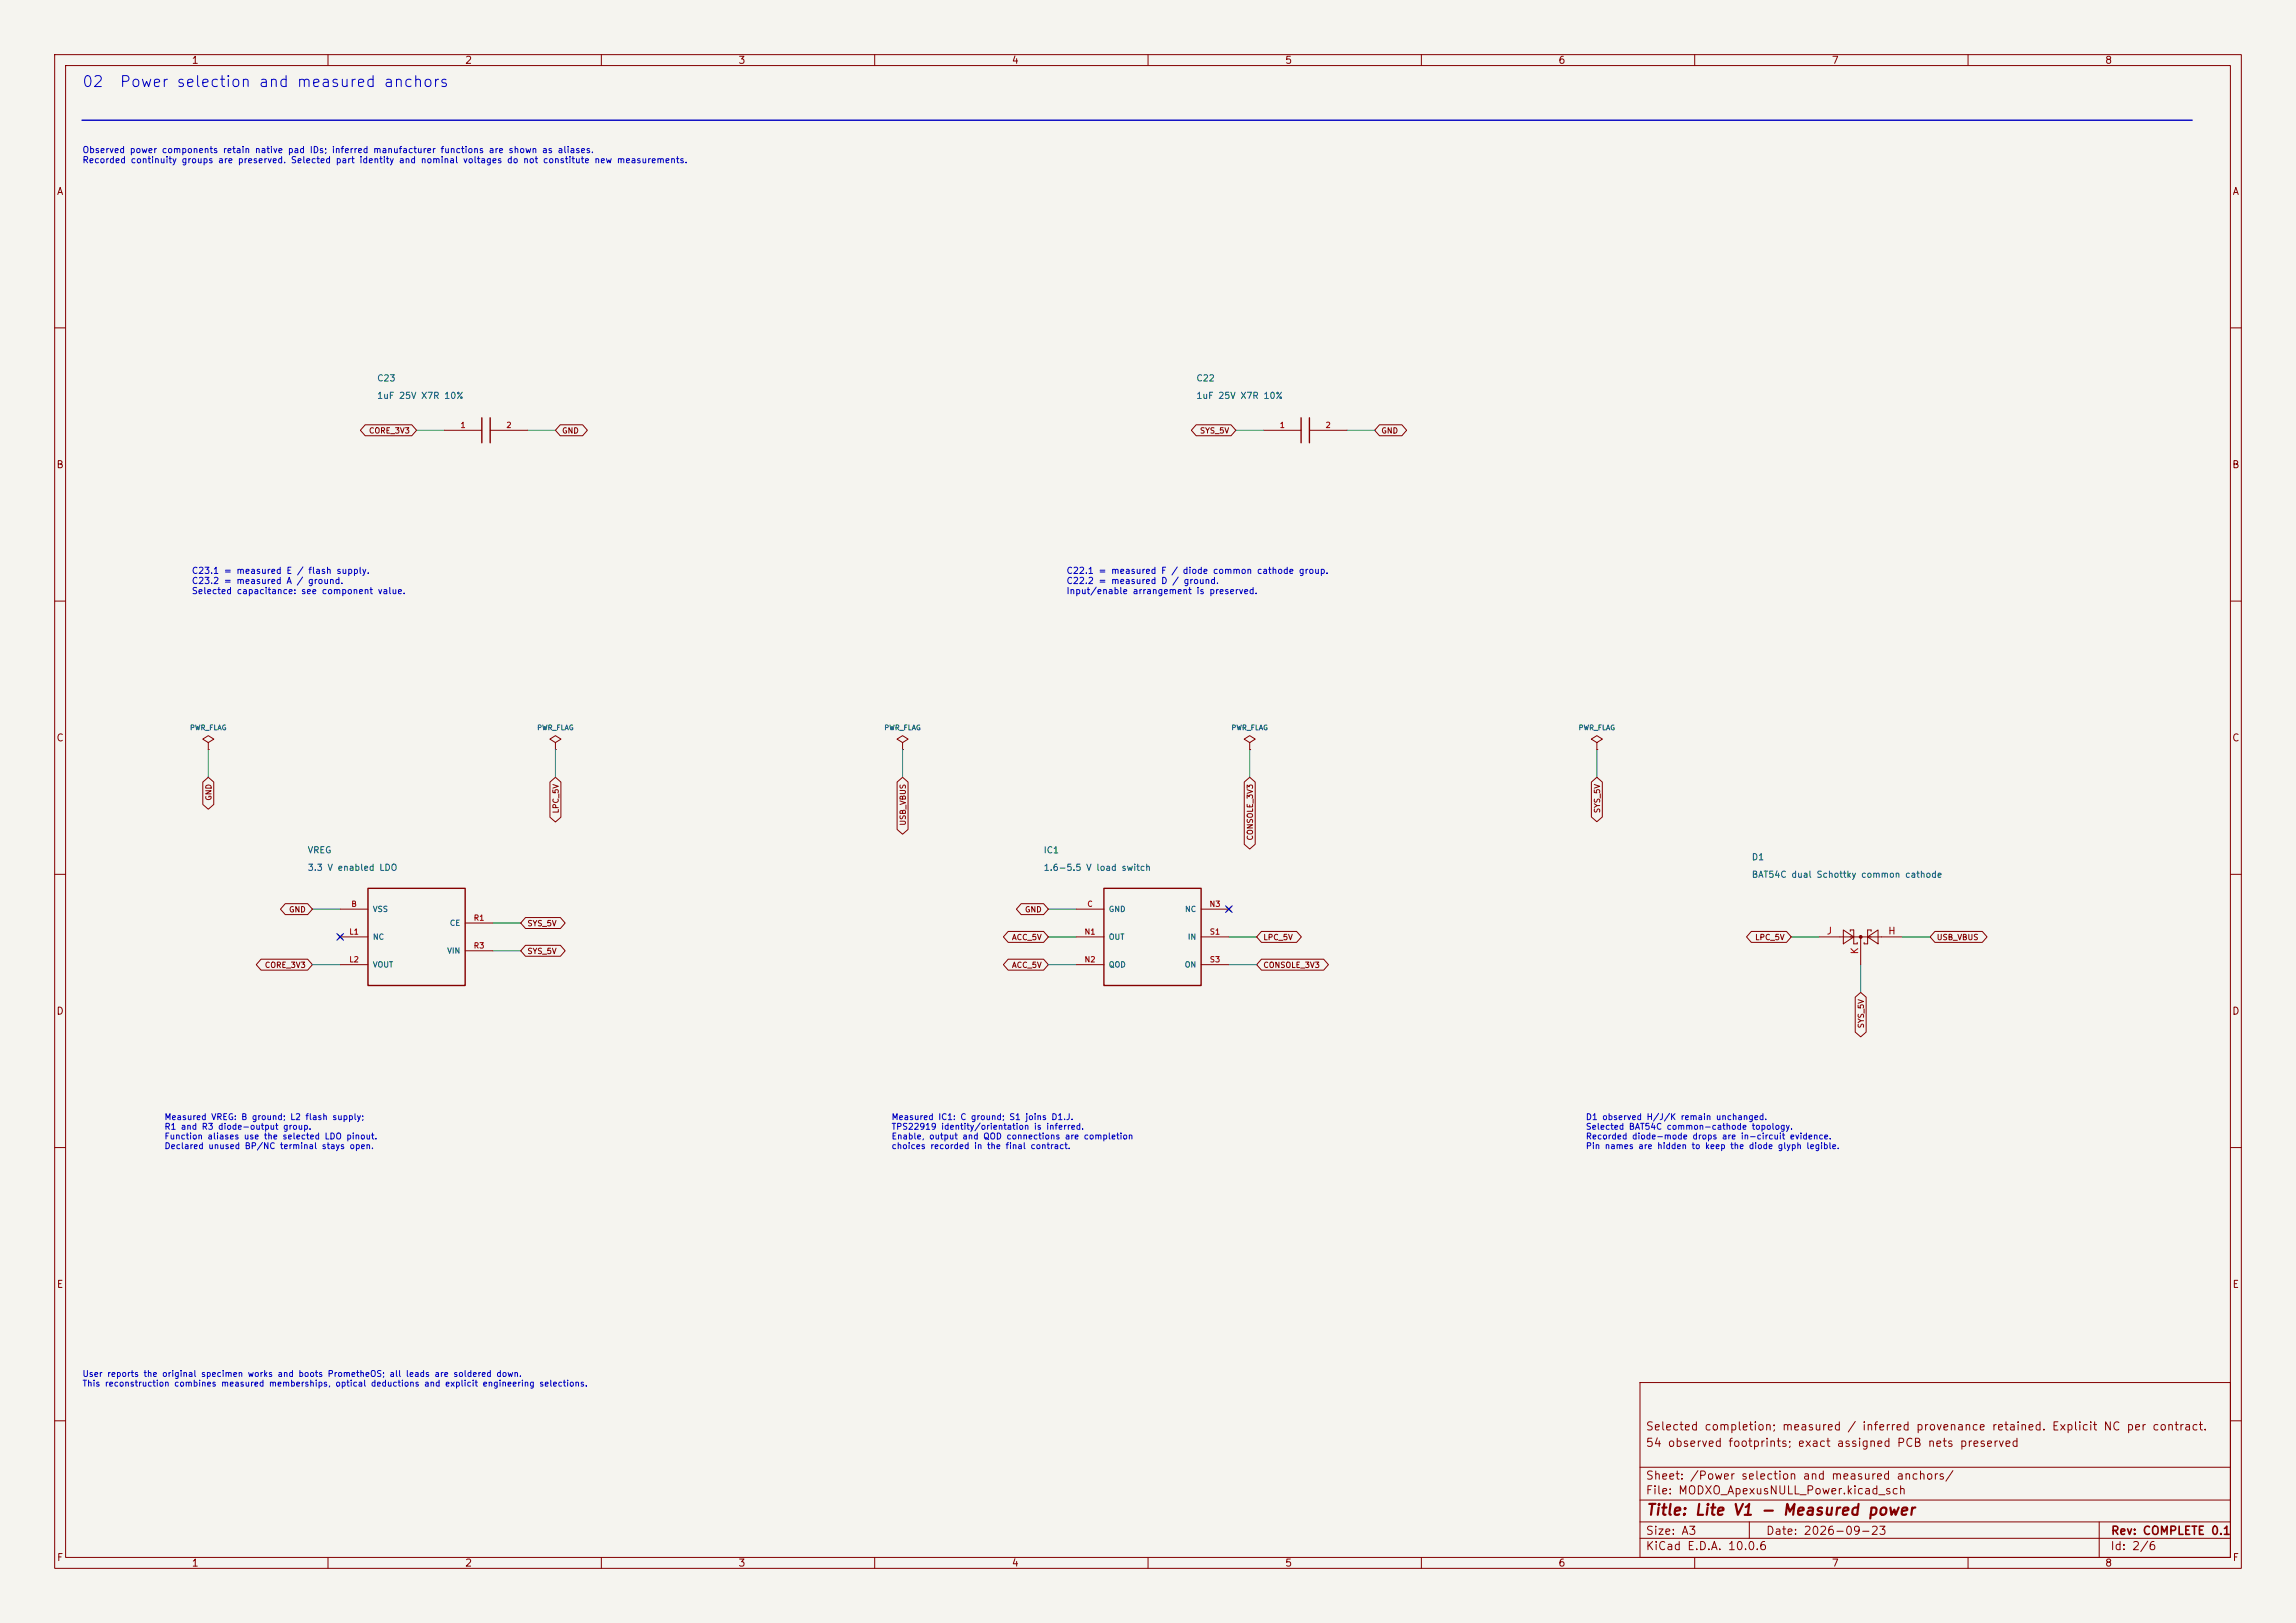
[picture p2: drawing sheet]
<svg xmlns="http://www.w3.org/2000/svg" width="420mm" height="297mm" viewBox="0 0 420 297" stroke-linecap="round" stroke-linejoin="round" font-family="sans-serif">
<defs><g id="words">
<g font-size="2" fill="#0000c2">
<text x="14.9" y="16.4">02</text>
<text x="21.8" y="16.4">Power selection and measured anchors</text>
</g>
<text font-size="2" fill="#840000" x="301" y="277.8">Title: Lite V1 - Measured power</text>
<g font-size="1.5" fill="#840000">
<text x="300.9" y="262.1">Selected completion; measured / inferred provenance retained. Explicit NC per contract.</text>
<text x="300.9" y="265.1">54 observed footprints; exact assigned PCB nets preserved</text>
<text x="300.9" y="273.8">File: MODXO_ApexusNULL_Power.kicad_sch</text>
<text x="300.9" y="271.1">Sheet: /Power selection and measured anchors/</text>
<text x="300.9" y="281.2">Size: A3</text>
<text x="322.9" y="281.2">Date: 2026-09-23</text>
<text x="386" y="281.2">Rev: COMPLETE 0.1</text>
<text x="300.9" y="284">KiCad E.D.A. 10.0.6</text>
<text x="385.9" y="284">Id: 2/6</text>
</g>
<g font-size="1.3" fill="#840000">
<text x="35" y="12">1</text>
<text x="85" y="12">2</text>
<text x="135" y="12">3</text>
<text x="185" y="12">4</text>
<text x="235" y="12">5</text>
<text x="285" y="12">6</text>
<text x="335" y="12">7</text>
<text x="385" y="12">8</text>
<text x="10.3" y="36">A</text>
<text x="408.3" y="36">A</text>
<text x="10.2" y="86">B</text>
<text x="408.2" y="86">B</text>
<text x="10.2" y="136">C</text>
<text x="408.2" y="136">C</text>
<text x="10.2" y="186">D</text>
<text x="408.2" y="186">D</text>
<text x="10.3" y="236">E</text>
<text x="408.3" y="236">E</text>
<text x="10.3" y="286">F</text>
<text x="35" y="287">1</text>
<text x="85" y="287">2</text>
<text x="135" y="287">3</text>
<text x="185" y="287">4</text>
<text x="235" y="287">5</text>
<text x="285" y="287">6</text>
<text x="335" y="287">7</text>
<text x="385" y="287">8</text>
<text x="408.3" y="286">F</text>
</g>
<g font-size="1.3" fill="#a90000">
<text x="334" y="171.3">J</text>
<text x="345.3" y="171.3">H</text>
<text x="340.2" y="174.8" transform="rotate(-90 340.2 174.8)">K</text>
</g>
<g font-size="1.2" fill="#0000c2">
<text x="15" y="28.3">Observed power components retain native pad IDs; inferred manufacturer functions are shown as aliases.</text>
<text x="15" y="30.1">Recorded continuity groups are preserved. Selected part identity and nominal voltages do not constitute new measurements.</text>
<text x="35" y="105.3">C23.1 = measured E / flash supply.</text>
<text x="35" y="107.1">C23.2 = measured A / ground.</text>
<text x="195" y="105.3">C22.1 = measured F / diode common cathode group.</text>
<text x="195" y="107.1">C22.2 = measured D / ground.</text>
<text x="35" y="109">Selected capacitance: see component value.</text>
<text x="195" y="109">Input/enable arrangement is preserved.</text>
</g>
<g font-size="1.2" fill="#006464">
<text x="68.9" y="70.1">C23</text>
<text x="218.7" y="70.1">C22</text>
<text x="68.9" y="73.3">1uF 25V X7R 10%</text>
<text x="218.7" y="73.3">1uF 25V X7R 10%</text>
<text x="56.2" y="156.4">VREG</text>
<text x="56.2" y="159.6">3.3 V enabled LDO</text>
<text x="190.8" y="156.4">IC1</text>
<text x="190.8" y="159.6">1.6-5.5 V load switch</text>
<text x="320.3" y="157.7">D1</text>
<text x="320.3" y="160.9">BAT54C dual Schottky common cathode</text>
</g>
<g font-size="1.1" fill="#0000c2">
<text x="30" y="205.2">Measured VREG: B ground; L2 flash supply;</text>
<text x="30" y="207">R1 and R3 diode-output group.</text>
<text x="30" y="208.8">Function aliases use the selected LDO pinout.</text>
<text x="163" y="205.2">Measured IC1: C ground; S1 joins D1.J.</text>
<text x="163" y="207">TPS22919 identity/orientation is inferred.</text>
<text x="163" y="208.8">Enable, output and QOD connections are completion</text>
<text x="290" y="205.2">D1 observed H/J/K remain unchanged.</text>
<text x="290" y="207">Selected BAT54C common-cathode topology.</text>
<text x="290" y="208.8">Recorded diode-mode drops are in-circuit evidence.</text>
<text x="30" y="210.5">Declared unused BP/NC terminal stays open.</text>
<text x="163" y="210.5">choices recorded in the final contract.</text>
<text x="290" y="210.5">Pin names are hidden to keep the diode glyph legible.</text>
<text x="15" y="252.2">User reports the original specimen works and boots PrometheOS; all leads are soldered down.</text>
<text x="15" y="254">This reconstruction combines measured memberships, optical deductions and explicit engineering selections.</text>
</g>
<g font-size="1" fill="#840000">
<text x="67.4" y="79.6">CORE_3V3</text>
<text x="102.7" y="79.6">GND</text>
<text x="219.4" y="79.6">SYS_5V</text>
<text x="252.6" y="79.6">GND</text>
<text x="38.9" y="146.6" transform="rotate(-90 38.9 146.6)">GND</text>
<text x="102.4" y="148.9" transform="rotate(-90 102.4 148.9)">LPC_5V</text>
<text x="292.9" y="148.9" transform="rotate(-90 292.9 148.9)">SYS_5V</text>
<text x="165.9" y="151.2" transform="rotate(-90 165.9 151.2)">USB_VBUS</text>
<text x="229.4" y="153.9" transform="rotate(-90 229.4 153.9)">CONSOLE_3V3</text>
<text x="52.8" y="167.2">GND</text>
<text x="187.4" y="167.2">GND</text>
<text x="96.4" y="169.7">SYS_5V</text>
<text x="185" y="172.3">ACC_5V</text>
<text x="231" y="172.3">LPC_5V</text>
<text x="321" y="172.3">LPC_5V</text>
<text x="354.2" y="172.3">USB_VBUS</text>
<text x="48.3" y="177.4">CORE_3V3</text>
<text x="96.4" y="174.8">SYS_5V</text>
<text x="185" y="177.4">ACC_5V</text>
<text x="231" y="177.4">CONSOLE_3V3</text>
<text x="341.2" y="188.3" transform="rotate(-90 341.2 188.3)">SYS_5V</text>
</g>
<g font-size="1" fill="#a90000">
<text x="84.1" y="78.6">1</text>
<text x="92.5" y="78.6">2</text>
<text x="234" y="78.6">1</text>
<text x="242.4" y="78.6">2</text>
<text x="64.2" y="166.2">B</text>
<text x="198.8" y="166.2">C</text>
<text x="221.2" y="166.2">N3</text>
<text x="63.8" y="171.3">L1</text>
<text x="86.6" y="168.7">R1</text>
<text x="86.6" y="173.8">R3</text>
<text x="198.3" y="171.3">N1</text>
<text x="221.2" y="171.3">S1</text>
<text x="63.8" y="176.3">L2</text>
<text x="198.3" y="176.3">N2</text>
<text x="221.2" y="176.3">S3</text>
</g>
<g font-size="1" fill="#006464">
<text x="68.1" y="167.1">VSS</text>
<text x="202.7" y="167.1">GND</text>
<text x="216.7" y="167.1">NC</text>
<text x="68.1" y="172.2">NC</text>
<text x="82.2" y="169.7">CE</text>
<text x="202.7" y="172.2">OUT</text>
<text x="217.2" y="172.2">IN</text>
<text x="68.1" y="177.3">VOUT</text>
<text x="81.7" y="174.7">VIN</text>
<text x="202.7" y="177.3">QOD</text>
<text x="216.6" y="177.3">ON</text>
</g>
<g font-size=".9" fill="#006464">
<text x="34.7" y="133.8">PWR_FLAG</text>
<text x="98.2" y="133.8">PWR_FLAG</text>
<text x="161.7" y="133.8">PWR_FLAG</text>
<text x="225.2" y="133.8">PWR_FLAG</text>
<text x="288.7" y="133.8">PWR_FLAG</text>
</g>
</g></defs>
<path d="M0 0h420v297h-420z" fill="#f5f4ef" stroke="#f5f4ef" stroke-width=".18"/>
<g fill="none" stroke="#840000" stroke-width=".18">
<path d="M10 10h400v277h-400zM12 12h396v273h-396zM60 10v2M110 10v2M160 10v2M210 10v2M260 10v2M310 10v2M360 10v2M10 60h2M66.8 77.7h8.5l.9 1-.9 1h-8.5l-.9-1zM81.3 78.7h6.8"/>
<path d="M89.7 78.7h6.8M102.5 77.7h4.1l.8 1-.8 1h-4.1l-.9-1zM218.8 77.7h6.4l.9 1-.9 1h-6.4l-.9-1zM231.1 78.7h6.9M239.5 78.7h6.9M252.3 77.7h4.1l.9 1-.9 1h-4.1l-.8-1zM408 60h2M10 110h2M408 110h2M38.1 135.9l1-.6-1-.7-1 .7 1 .6v1.3M38.1 137.2h.1M101.6 135.9l1-.6-1-.7-1 .7 1 .6v1.3"/>
<path d="M101.6 137.2h.1M165.1 135.9l1-.6-1-.7-1 .7 1 .6v1.3M165.1 137.2h.1M228.6 135.9l1-.6-1-.7-1 .7 1 .6v1.3M228.6 137.2h.1M292.1 135.9l1-.6-1-.7-1 .7 1 .6v1.3M292.1 137.2h.1M10 160h2M37.1 143.1l1-.9 1 .9v4.1l-1 .9-1-.9zM100.6 143.1l1-.9 1 .9v6.4l-1 .9-1-.9zM164.1 143.1l1-.9 1 .9v8.7l-1 .9-1-.9zM227.6 143.1l1-.9 1 .9v11.4l-1 .9-1-.9z"/>
<path d="M291.1 143.1l1-.9 1 .9v6.4l-1 .9-1-.9zM408 160h2M47.7 175.5h8.6l.8 1-.8 1h-8.6l-.8-1zM52.2 165.4h4.1l.8 1-.8 1h-4.1l-.9-1zM61.8 171.1l.8 .7M62.2 166.4h5.1M62.2 171.5h5.1M62.2 176.5h5.1M62.6 171.1l-.8 .7M85.1 168.9h5.1M85.1 174h5.1M96.1 167.9h6.4l.9 1-.9 1h-6.4l-.9-1z"/>
<path d="M96.1 173h6.4l.9 1-.9 1h-6.4l-.9-1zM184.4 170.4h6.5l.9 1.1-.9 1h-6.5l-.9-1zM184.4 175.5h6.5l.9 1-.9 1h-6.5l-.9-1zM186.8 165.4h4.1l.9 1-.9 1h-4.1l-.9-1zM196.8 166.4h5.1M196.8 171.5h5.1M196.8 176.5h5.1M219.7 166.4h5.1M219.7 171.5h5.1M219.7 176.5h5.1M224.4 166l.8 .8M225.2 166l-.8 .8"/>
<path d="M230.7 175.5h11.4l.9 1-.9 1h-11.4l-.8-1zM230.7 170.4h6.5l.9 1.1-.9 1h-6.5l-.8-1zM320.4 170.4h6.4l.9 1.1-.9 1h-6.4l-.9-1zM332.7 171.5h15.3M337.2 170.2l1.9 1.3-1.9 1.2zM338.5 170.4v-.2h.6v2.5h.6v-.2M340.4 171.5v5M341.6 171.5l1.9-1.3v2.5zM342.3 170.4v-.2h-.7v2.5h-.6v-.2M353.9 170.4h8.7l.9 1.1-.9 1h-8.7l-.8-1zM339.4 182.5l1-.9 1 .9v6.4l-1 .8-1-.8zM10 210h2"/>
<path d="M408 210h2M300 253h108v32h-108zM10 260h2M300 278.5h108M300 274.5h108M300 268.5h108M320 278.5v3M384 278.5v6.5M408 260h2M60 285v2M110 285v2M160 285v2"/>
<path d="M210 285v2M260 285v2M300 281.5h108M310 285v2M360 285v2"/>
</g>
<path d="M88.1 76.5v4.5M89.7 76.5v4.5M238 76.5v4.5M239.5 76.5v4.5M67.3 162.6h17.8v17.7h-17.8zM201.9 162.6h17.8v17.7h-17.8z" fill="none" stroke="#840000" stroke-width=".25"/>
<circle cx="340.4" cy="171.4" r=".25" fill="#840000" stroke="#840000" stroke-width=".18"/>
<path d="M15 22h386" fill="none" stroke="#0000c2" stroke-width=".25"/>
<g fill="none" stroke="#009600" stroke-width=".18">
<path d="M76.2 78.7h5.1M96.5 78.7h5.1M226.1 78.7h5M246.4 78.7h5.1M38.1 137.2v5M101.6 137.2v5M165.1 137.2v5M228.6 137.2v5M292.1 137.2v5M57.1 176.5h5.1M57.1 166.4h5.1M90.2 174h5"/>
<path d="M90.2 168.9h5M191.8 176.5h5M191.8 171.5h5M191.8 166.4h5M224.8 176.5h5.1M224.8 171.5h5.1M327.7 171.5h5M340.4 176.5v5.1M348 171.5h5.1"/>
</g>
<path d="M61.6 170.8l1.2 1.3M62.8 170.8l-1.2 1.3M224.2 165.8l1.2 1.2M225.4 165.8l-1.2 1.2" fill="none" stroke="#000084" stroke-width=".18"/>
<use href="#words"/>
</svg>
